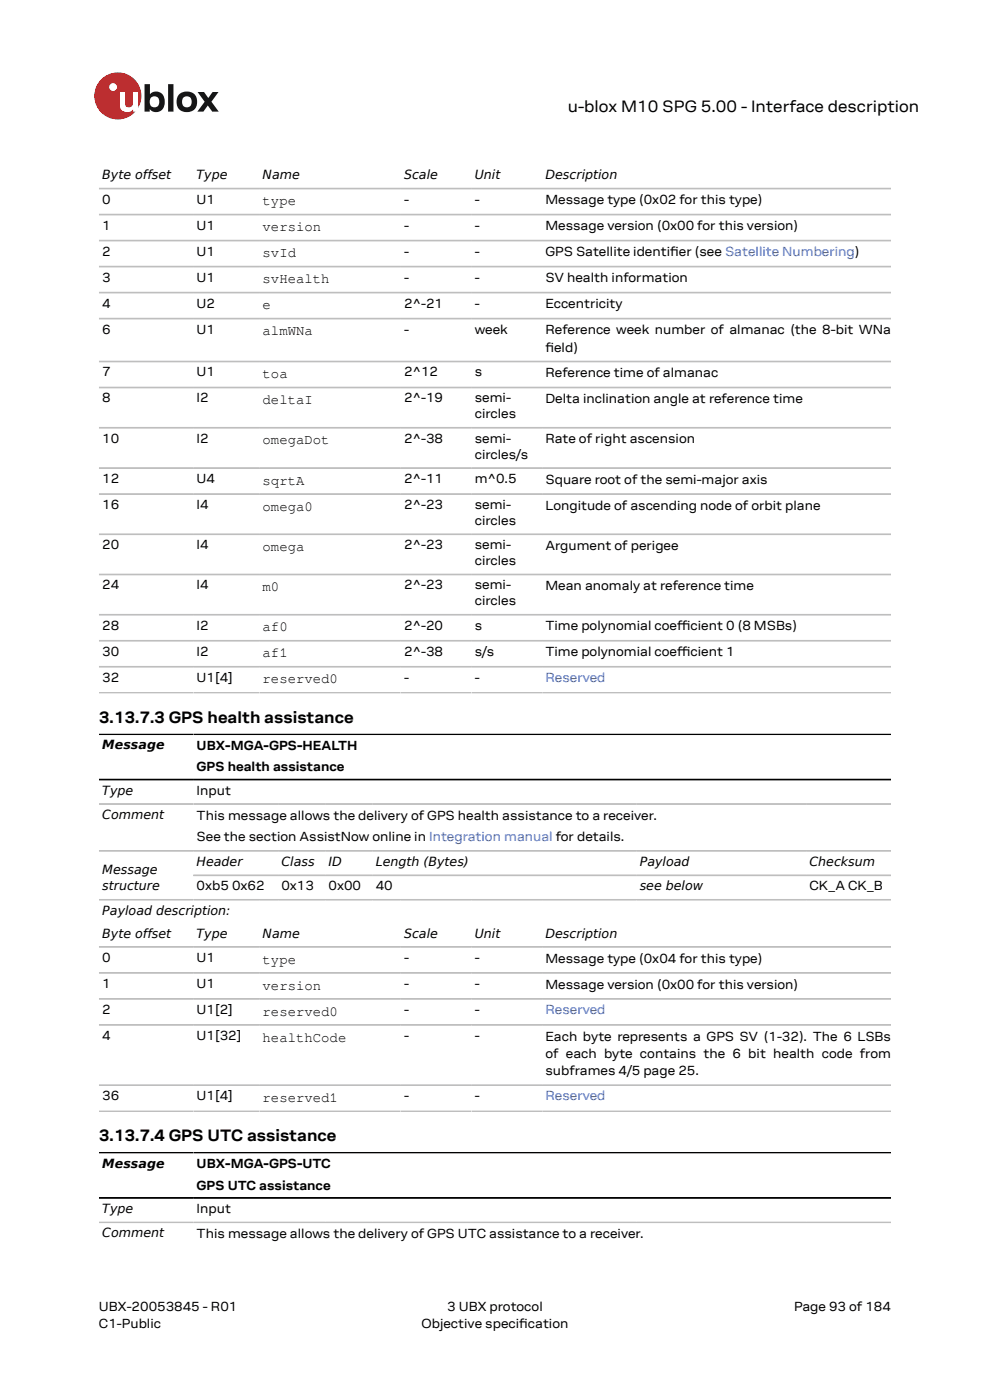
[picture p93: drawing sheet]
<svg xmlns="http://www.w3.org/2000/svg" width="210mm" height="297mm" viewBox="0 0 210 297" stroke-linecap="round" stroke-linejoin="round" font-family="sans-serif">
<defs><g id="words">
<g font-size="3.5">
<text x="120.4" y="23.7">u-blox M10 SPG 5.00 - Interface description</text>
<text x="21" y="153.4">3.13.7.3 GPS health assistance</text>
<text x="21" y="242.1">3.13.7.4 GPS UTC assistance</text>
</g>
<g font-size="3">
<text x="55.7" y="43.5">type</text>
<text x="55.7" y="49.1">version</text>
<text x="55.7" y="54.6">svId</text>
<text x="55.7" y="60.1">svHealth</text>
<text x="55.7" y="65.6">e</text>
<text x="55.7" y="71.1">almWNa</text>
<text x="55.7" y="80.2">toa</text>
<text x="55.7" y="85.7">deltaI</text>
<text x="55.7" y="94.3">omegaDot</text>
<text x="55.7" y="102.8">sqrtA</text>
<text x="55.7" y="108.3">omega0</text>
<text x="55.7" y="116.9">omega</text>
<text x="55.7" y="125.4">m0</text>
<text x="55.7" y="133.9">af0</text>
<text x="55.7" y="139.5">af1</text>
<text x="55.7" y="145">reserved0</text>
<text x="55.7" y="204.4">type</text>
<text x="55.7" y="209.9">version</text>
<text x="55.7" y="215.5">reserved0</text>
<text x="55.7" y="221">healthCode</text>
<text x="55.7" y="233.7">reserved1</text>
</g>
<g font-size="2.8">
<text x="21.7" y="43.2">0</text>
<text x="41.7" y="43.2">U1</text>
<text x="85.7" y="43.2">-</text>
<text x="100.7" y="43.2">-</text>
<text x="115.7" y="43.3">Message type (0x02 for this type)</text>
<text x="21.7" y="48.7">1</text>
<text x="41.7" y="48.7">U1</text>
<text x="85.7" y="48.7">-</text>
<text x="100.7" y="48.7">-</text>
<text x="115.7" y="48.8">Message version (0x00 for this version)</text>
<text x="21.7" y="54.2">2</text>
<text x="21.7" y="59.7">3</text>
<text x="41.7" y="54.2">U1</text>
<text x="41.7" y="59.7">U1</text>
<text x="85.7" y="54.2">-</text>
<text x="85.7" y="59.7">-</text>
<text x="100.7" y="54.2">-</text>
<text x="100.7" y="59.7">-</text>
<text x="115.7" y="54.3">GPS Satellite identifer (see Satellite Numbering)</text>
<text x="115.7" y="59.9">SV health information</text>
<text x="142.2" y="54.3">i</text>
<text x="21.7" y="65.2">4</text>
<text x="41.7" y="65.2">U2</text>
<text x="85.7" y="65.2">2^-21</text>
<text x="100.7" y="65.2">-</text>
<text x="115.7" y="65.4">Eccentricity</text>
<text x="21.7" y="70.8">6</text>
<text x="41.7" y="70.8">U1</text>
<text x="85.7" y="70.8">-</text>
<text x="100.7" y="70.8">week</text>
<text x="115.7" y="70.9">Reference week number of almanac (the 8-bit WNa</text>
<text x="115.7" y="74.6">f</text>
<text x="115.7" y="74.6">ield)</text>
<text x="21.7" y="79.9">7</text>
<text x="41.7" y="79.9">U1</text>
<text x="85.7" y="79.9">2^12</text>
<text x="100.7" y="79.9">s</text>
<text x="115.7" y="80">Reference time of almanac</text>
<text x="21.7" y="85.4">8</text>
<text x="41.7" y="85.4">I2</text>
<text x="85.7" y="85.4">2^-19</text>
<text x="100.7" y="85.4">semi-</text>
<text x="100.7" y="88.8">circles</text>
<text x="115.7" y="85.5">Delta inclination angle at reference time</text>
<text x="21.7" y="93.9">10</text>
<text x="41.7" y="93.9">I2</text>
<text x="85.7" y="93.9">2^-38</text>
<text x="100.7" y="93.9">semi-</text>
<text x="115.7" y="94.1">Rate of right ascension</text>
<text x="100.7" y="97.3">circles/s</text>
<text x="21.7" y="102.5">12</text>
<text x="21.7" y="108">16</text>
<text x="41.7" y="102.5">U4</text>
<text x="41.7" y="108">I4</text>
<text x="85.7" y="102.5">2^-11</text>
<text x="85.7" y="108">2^-23</text>
<text x="100.7" y="102.5">m^0.5</text>
<text x="100.7" y="108">semi-</text>
<text x="115.7" y="102.6">Square root of the semi-major axis</text>
<text x="100.7" y="111.4">circles</text>
<text x="115.7" y="108.1">Longitude of ascending node of orbit plane</text>
<text x="21.7" y="116.5">20</text>
<text x="41.7" y="116.5">I4</text>
<text x="85.7" y="116.5">2^-23</text>
<text x="100.7" y="116.5">semi-</text>
<text x="100.7" y="119.9">circles</text>
<text x="115.7" y="116.6">Argument of perigee</text>
<text x="21.7" y="125">24</text>
<text x="41.7" y="125">I4</text>
<text x="85.7" y="125">2^-23</text>
<text x="100.7" y="125">semi-</text>
<text x="115.7" y="125.2">Mean anomaly at reference time</text>
<text x="100.7" y="128.4">circles</text>
<text x="21.7" y="133.6">28</text>
<text x="41.7" y="133.6">I2</text>
<text x="85.7" y="133.6">2^-20</text>
<text x="100.7" y="133.6">s</text>
<text x="115.7" y="133.7">Time polynomial coefcient 0 (8 MSBs)</text>
<text x="143.6" y="133.7">f</text>
<text x="143.6" y="133.7">i</text>
<text x="21.7" y="139.1">30</text>
<text x="41.7" y="139.1">I2</text>
<text x="85.7" y="139.1">2^-38</text>
<text x="100.7" y="139.1">s/s</text>
<text x="115.7" y="139.2">Time polynomial coefcient 1</text>
<text x="143.6" y="139.2">f</text>
<text x="143.6" y="139.2">i</text>
<text x="21.7" y="144.6">32</text>
<text x="41.7" y="144.6">U1[4]</text>
<text x="85.7" y="144.6">-</text>
<text x="100.7" y="144.6">-</text>
<text x="41.7" y="159.1">UBX-MGA-GPS-HEALTH</text>
<text x="41.7" y="163.6">GPS health assistance</text>
<text x="41.7" y="168.6">Input</text>
<text x="41.7" y="173.9">This message allows the delivery of GPS health assistance to a receiver.</text>
<text x="41.7" y="178.4">See the section AssistNow online in Integration manual for details.</text>
<text x="41.7" y="188.9">0xb5 0x62</text>
<text x="59.7" y="188.9">0x13</text>
<text x="69.7" y="188.9">0x00</text>
<text x="79.7" y="188.9">40</text>
<text x="171.7" y="188.9">CK_A CK_B</text>
<text x="21.7" y="204.1">0</text>
<text x="21.7" y="209.6">1</text>
<text x="41.7" y="204.1">U1</text>
<text x="41.7" y="209.6">U1</text>
<text x="85.7" y="204.1">-</text>
<text x="85.7" y="209.6">-</text>
<text x="100.7" y="204.1">-</text>
<text x="100.7" y="209.6">-</text>
<text x="115.7" y="204.2">Message type (0x04 for this type)</text>
<text x="115.7" y="209.7">Message version (0x00 for this version)</text>
<text x="21.7" y="215.1">2</text>
<text x="41.7" y="215.1">U1[2]</text>
<text x="85.7" y="215.1">-</text>
<text x="100.7" y="215.1">-</text>
<text x="21.7" y="220.6">4</text>
<text x="41.7" y="220.6">U1[32]</text>
<text x="85.7" y="220.6">-</text>
<text x="100.7" y="220.6">-</text>
<text x="115.7" y="220.7">Each byte represents a GPS SV (1-32). The 6 LSBs</text>
<text x="115.7" y="224.4">of each byte contains the 6 bit health code from</text>
<text x="21.7" y="233.4">36</text>
<text x="41.7" y="233.4">U1[4]</text>
<text x="85.7" y="233.4">-</text>
<text x="100.7" y="233.4">-</text>
<text x="115.7" y="228.1">subframes 4/5 page 25.</text>
<text x="41.7" y="247.9">UBX-MGA-GPS-UTC</text>
<text x="41.7" y="252.4">GPS UTC assistance</text>
<text x="41.7" y="257.3">Input</text>
<text x="41.7" y="262.6">This message allows the delivery of GPS UTC assistance to a receiver.</text>
<text x="21" y="278">UBX-20053845 - R01</text>
<text x="21" y="281.8">C1-Public</text>
<text x="89.4" y="281.8">Objective specifcation</text>
<text x="94.9" y="278">3 UBX protocol</text>
<text x="110.1" y="281.8">i</text>
<text x="168.4" y="278">Page 93 of 184</text>
</g>
<g font-size="2.8" fill="#4664b4">
<text x="115.7" y="144.6">Reserved</text>
<text x="115.7" y="215.1">Reserved</text>
<text x="115.7" y="233.4">Reserved</text>
</g>
<g font-size="2.7">
<text x="21.7" y="38">Byte offset</text>
<text x="41.7" y="38">Type</text>
<text x="55.7" y="38">Name</text>
<text x="85.7" y="38">Scale</text>
<text x="100.7" y="38">Unit</text>
<text x="115.7" y="38">Description</text>
<text x="21.7" y="159">Message</text>
<text x="21.7" y="168.6">Type</text>
<text x="21.7" y="173.8">Comment</text>
<text x="21.7" y="185.5">Message</text>
<text x="41.7" y="183.7">Header</text>
<text x="59.7" y="183.7">Class</text>
<text x="69.7" y="183.7">ID</text>
<text x="79.7" y="183.7">Length (Bytes)</text>
<text x="135.7" y="183.7">Payload</text>
<text x="171.7" y="183.7">Checksum</text>
<text x="21.7" y="188.9">structure</text>
<text x="135.7" y="188.9">see below</text>
<text x="21.7" y="194.1">Payload description:</text>
<text x="21.7" y="198.9">Byte offset</text>
<text x="41.7" y="198.9">Type</text>
<text x="55.7" y="198.9">Name</text>
<text x="85.7" y="198.9">Scale</text>
<text x="100.7" y="198.9">Unit</text>
<text x="115.7" y="198.9">Description</text>
<text x="21.7" y="247.7">Message</text>
<text x="21.7" y="257.3">Type</text>
<text x="21.7" y="262.5">Comment</text>
</g>
</g></defs>
<circle cx="25" cy="20.4" r="5" fill="#ed2023"/>
<circle cx="24" cy="18.5" r=".83" fill="#fff"/>
<g fill="#151516">
<path d="M35.7 17.9h1.1v5.8h-1.1z"/>
<path d="M41.9 19.5h1.4l.9 1.3 .9-1.3h1.3l-1.6 2.1 1.6 2.1h-1.4l-.9-1.3-1 1.3h-1.2l1.5-2.1z"/>
<path d="M32 20.7a1.17 1.17 0 0 0-.1 1.5 1.17 1.17 0 0 0 1.4 .4 1.16 1.16 0 0 0 .4-1.6 1.16 1.16 0 0 0-1.7-.3zM30.7 17.9h1.1v2.1a1.82 1.82 0 0 1 2.2-.4 1.82 1.82 0 0 1 .9 2 1.83 1.83 0 0 1-1 2 1.83 1.83 0 0 1-2.1-.5v.6h-1.1z"/>
<path d="M38.9 20.7a1.18 1.18 0 0 0-.2 1.5 1.18 1.18 0 0 0 1.5 .4 1.18 1.18 0 0 0 .4-1.5 1.18 1.18 0 0 0-1.5-.5zM37.4 21.6a2.25 2.25 0 0 1 4.5 0 2.25 2.25 0 0 1-4.5 0z"/>
</g>
<path d="M25.4 19.5h1.1v2.5a.84 .84 0 0 0 1 .8 .84 .84 0 0 0 .7-1v-2.3h1.1v4.2h-1.1v-.5a1.59 1.59 0 0 1-1.8 .5 1.59 1.59 0 0 1-1-1.5z" fill="#fff"/>
<g fill="none" stroke="#bebebe" stroke-width=".35">
<path d="M21 40h168M21 45.5h168M21 51h168M21 56.6h168M21 62.1h168M21 67.6h168M21 76.7h168M21 82.2h168M21 90.7h168M21 99.3h168M21 104.8h168M21 113.3h168"/>
<path d="M21 121.9h168M21 130.4h168M21 135.9h168M21 141.4h168M21 147h168M21 170.6h168M21 180.5h168M21 190.9h168M41 185.7h148M21 200.9h168M21 206.4h168M21 211.9h168"/>
<path d="M21 217.4h168M21 230.2h168M21 235.7h168M21 259.3h168"/>
</g>
<path d="M21 155.8h168M21 165.4h168M21 244.5h168M21 254.1h168" fill="none" stroke="#000" stroke-width=".35"/>
<use href="#words"/>
</svg>
